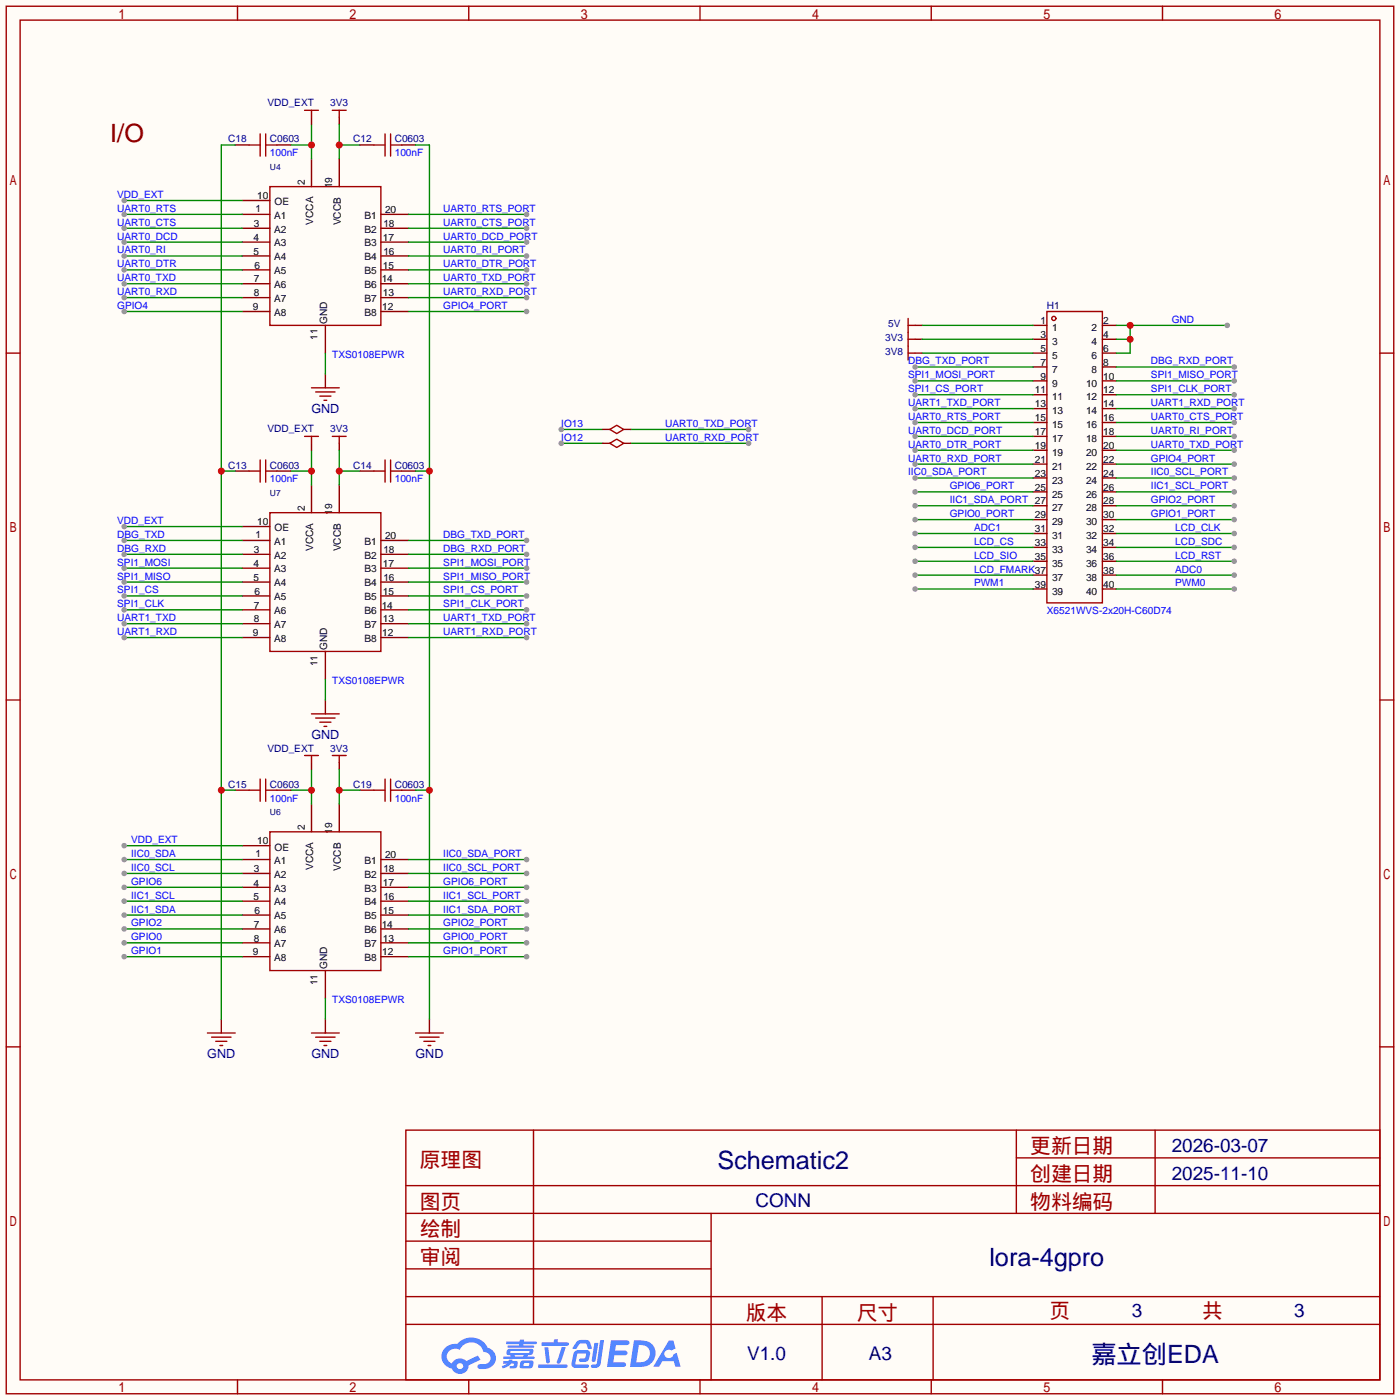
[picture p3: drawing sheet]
<svg xmlns="http://www.w3.org/2000/svg" width="256mm" height="256mm" viewBox="0 0 256 256" stroke-linecap="round" stroke-linejoin="round" font-family="sans-serif">
<defs><g id="words">
<text font-size="4.6" fill="#600" x="20.2" y="26.1">I/O</text>
<g font-size="4.6" fill="#000080">
<text x="131.3" y="214">Schematic2</text>
<text x="181.1" y="231.8">lora-4gpro</text>
<text x="199.8" y="249.6">嘉立创EDA</text>
</g>
<g font-size="3.8" fill="#a00000">
<text x="76.8" y="213.6">原理图</text>
<text x="188.6" y="211.1">更新日期</text>
<text x="76.8" y="221.2">图页</text>
<text x="188.6" y="216.2">创建日期</text>
<text x="188.6" y="221.2">物料编码</text>
<text x="76.8" y="226.3">绘制</text>
<text x="76.8" y="231.4">审阅</text>
<text x="136.5" y="241.6">版本</text>
<text x="156.8" y="241.6">尺寸</text>
<text x="192.2" y="241.3">页</text>
<text x="220.1" y="241.3">共</text>
</g>
<g font-size="3.5" fill="#000080">
<text x="214.5" y="210.9">2026-03-07</text>
<text x="214.5" y="215.9">2025-11-10</text>
<text x="138.3" y="221">CONN</text>
<text x="207.2" y="241.1">3</text>
<text x="236.9" y="241.1">3</text>
<text x="136.8" y="249">V1.0</text>
<text x="159" y="249">A3</text>
</g>
<g font-size="2.3" fill="#000080">
<text x="57" y="75.6">GND</text>
<text x="57" y="135.3">GND</text>
<text x="37.9" y="193.7">GND</text>
<text x="57" y="193.7">GND</text>
<text x="76" y="193.7">GND</text>
</g>
<g font-size="1.8" fill="#000080">
<text x="49" y="19.5">VDD_EXT</text>
<text x="60.5" y="19.5">3V3</text>
<text x="41.8" y="26.1">C18</text>
<text x="49.4" y="26.1">C0603</text>
<text x="64.6" y="26.1">C12</text>
<text x="72.3" y="26.1">C0603</text>
<text x="162.6" y="59.9">5V</text>
<text x="191.6" y="56.6">H1</text>
<text x="162.1" y="64.9">3V8</text>
<text x="162.1" y="62.4">3V3</text>
<text x="49" y="79.2">VDD_EXT</text>
<text x="60.5" y="79.2">3V3</text>
<text x="41.8" y="85.8">C13</text>
<text x="49.4" y="85.8">C0603</text>
<text x="64.6" y="85.8">C14</text>
<text x="72.3" y="85.8">C0603</text>
<text x="49" y="137.6">VDD_EXT</text>
<text x="60.5" y="137.6">3V3</text>
<text x="41.8" y="144.2">C15</text>
<text x="49.4" y="144.2">C0603</text>
<text x="64.6" y="144.2">C19</text>
<text x="72.3" y="144.2">C0603</text>
</g>
<g font-size="1.8" fill="#00f">
<text x="49.4" y="28.6">100nF</text>
<text x="72.3" y="28.6">100nF</text>
<text x="21.5" y="36.2">VDD_EXT</text>
<text x="21.5" y="41.3">UART0_CTS</text>
<text x="21.5" y="38.8">UART0_RTS</text>
<text x="81.2" y="41.3">UART0_CTS_PORT</text>
<text x="81.2" y="38.8">UART0_RTS_PORT</text>
<text x="21.5" y="43.9">UART0_DCD</text>
<text x="21.5" y="46.4">UART0_RI</text>
<text x="81.2" y="46.4">UART0_RI_PORT</text>
<text x="81.2" y="43.9">UART0_DCD_PORT</text>
<text x="21.5" y="51.5">UART0_TXD</text>
<text x="21.5" y="48.9">UART0_DTR</text>
<text x="81.2" y="51.5">UART0_TXD_PORT</text>
<text x="81.2" y="48.9">UART0_DTR_PORT</text>
<text x="21.5" y="56.6">GPIO4</text>
<text x="21.5" y="54">UART0_RXD</text>
<text x="81.2" y="54">UART0_RXD_PORT</text>
<text x="81.2" y="56.6">GPIO4_PORT</text>
<text x="214.5" y="59.1">GND</text>
<text x="60.8" y="65.5">TXS0108EPWR</text>
<text x="166.2" y="66.7">DBG_TXD_PORT</text>
<text x="166.2" y="69.3">SPI1_MOSI_PORT</text>
<text x="166.2" y="71.8">SPI1_CS_PORT</text>
<text x="210.7" y="66.7">DBG_RXD_PORT</text>
<text x="210.7" y="69.3">SPI1_MISO_PORT</text>
<text x="210.7" y="71.8">SPI1_CLK_PORT</text>
<text x="166.2" y="74.3">UART1_TXD_PORT</text>
<text x="166.2" y="76.9">UART0_RTS_PORT</text>
<text x="210.7" y="74.3">UART1_RXD_PORT</text>
<text x="210.7" y="76.9">UART0_CTS_PORT</text>
<text x="102.7" y="78.2">IO13</text>
<text x="102.7" y="80.7">IO12</text>
<text x="121.8" y="80.7">UART0_RXD_PORT</text>
<text x="121.8" y="78.2">UART0_TXD_PORT</text>
<text x="166.2" y="79.4">UART0_DCD_PORT</text>
<text x="166.2" y="82">UART0_DTR_PORT</text>
<text x="210.7" y="79.4">UART0_RI_PORT</text>
<text x="210.7" y="82">UART0_TXD_PORT</text>
<text x="49.4" y="88.3">100nF</text>
<text x="72.3" y="88.3">100nF</text>
<text x="166.2" y="84.5">UART0_RXD_PORT</text>
<text x="166.2" y="87">IIC0_SDA_PORT</text>
<text x="173.9" y="89.6">GPIO6_PORT</text>
<text x="210.7" y="84.5">GPIO4_PORT</text>
<text x="210.7" y="87">IIC0_SCL_PORT</text>
<text x="210.7" y="89.6">IIC1_SCL_PORT</text>
<text x="21.5" y="95.9">VDD_EXT</text>
<text x="173.9" y="94.7">GPIO0_PORT</text>
<text x="173.9" y="92.1">IIC1_SDA_PORT 27</text>
<text x="210.7" y="94.7">GPIO1_PORT</text>
<text x="210.7" y="92.1">GPIO2_PORT</text>
<text x="21.5" y="101">DBG_RXD</text>
<text x="21.5" y="98.5">DBG_TXD</text>
<text x="81.2" y="98.5">DBG_TXD_PORT</text>
<text x="81.2" y="101">DBG_RXD_PORT</text>
<text x="178.3" y="99.7">LCD_CS</text>
<text x="178.3" y="97.2">ADC1</text>
<text x="215.1" y="99.7">LCD_SDC</text>
<text x="215.1" y="97.2">LCD_CLK</text>
<text x="21.5" y="106.1">SPI1_MISO</text>
<text x="21.5" y="103.6">SPI1_MOSI</text>
<text x="81.2" y="106.1">SPI1_MISO_PORT</text>
<text x="81.2" y="103.6">SPI1_MOSI_PORT</text>
<text x="178.3" y="107.4">PWM1</text>
<text x="178.3" y="104.8">LCD_FMARK37</text>
<text x="178.3" y="102.3">LCD_SIO</text>
<text x="215.1" y="107.4">PWM0</text>
<text x="215.1" y="104.8">ADC0</text>
<text x="215.1" y="102.3">LCD_RST</text>
<text x="21.5" y="113.7">UART1_TXD</text>
<text x="21.5" y="111.2">SPI1_CLK</text>
<text x="21.5" y="108.6">SPI1_CS</text>
<text x="81.2" y="113.7">UART1_TXD_PORT</text>
<text x="81.2" y="111.2">SPI1_CLK_PORT</text>
<text x="81.2" y="108.6">SPI1_CS_PORT</text>
<text x="191.6" y="112.4">X6521WVS-2x20H-C60D74</text>
<text x="21.5" y="116.3">UART1_RXD</text>
<text x="81.2" y="116.3">UART1_RXD_PORT</text>
<text x="60.8" y="125.1">TXS0108EPWR</text>
<text x="49.4" y="146.7">100nF</text>
<text x="72.3" y="146.7">100nF</text>
<text x="24" y="154.4">VDD_EXT</text>
<text x="24" y="162">GPIO6</text>
<text x="24" y="156.9">IIC0_SDA</text>
<text x="24" y="159.4">IIC0_SCL</text>
<text x="81.2" y="162">GPIO6_PORT</text>
<text x="81.2" y="156.9">IIC0_SDA_PORT</text>
<text x="81.2" y="159.4">IIC0_SCL_PORT</text>
<text x="24" y="164.5">IIC1_SCL</text>
<text x="24" y="167.1">IIC1_SDA</text>
<text x="81.2" y="164.5">IIC1_SCL_PORT</text>
<text x="81.2" y="167.1">IIC1_SDA_PORT</text>
<text x="24" y="169.6">GPIO2</text>
<text x="24" y="172.1">GPIO0</text>
<text x="81.2" y="169.6">GPIO2_PORT</text>
<text x="81.2" y="172.1">GPIO0_PORT</text>
<text x="24" y="174.7">GPIO1</text>
<text x="81.2" y="174.7">GPIO1_PORT</text>
<text x="60.8" y="183.6">TXS0108EPWR</text>
</g>
<g font-size="1.8">
<text x="55.8" y="33.8" transform="rotate(-90 55.8 33.8)">2</text>
<text x="60.8" y="34.5" transform="rotate(-90 60.8 34.5)">19</text>
<text x="46.5" y="41.6">3</text>
<text x="46.8" y="38.8">1</text>
<text x="47.1" y="36.4">10</text>
<text x="50.2" y="40">A1</text>
<text x="50.3" y="37.6">OE</text>
<text x="57.3" y="41.2" transform="rotate(-90 57.3 41.2)">VCCA</text>
<text x="62.4" y="41.3" transform="rotate(-90 62.4 41.3)">VCCB</text>
<text x="66.7" y="40">B1</text>
<text x="70.2" y="41.6">18</text>
<text x="70.5" y="38.9">20</text>
<text x="46.4" y="44.2">4</text>
<text x="46.4" y="46.6">5</text>
<text x="50.2" y="42.6">A2</text>
<text x="50.2" y="45.1">A3</text>
<text x="50.2" y="47.6">A4</text>
<text x="66.7" y="47.6">B4</text>
<text x="66.7" y="45.1">B3</text>
<text x="66.7" y="42.6">B2</text>
<text x="70.1" y="44.1">17</text>
<text x="70.2" y="46.6">16</text>
<text x="46.5" y="51.7">7</text>
<text x="46.6" y="49.2">6</text>
<text x="50.2" y="50.2">A5</text>
<text x="50.2" y="52.7">A6</text>
<text x="66.7" y="52.7">B6</text>
<text x="66.7" y="50.2">B5</text>
<text x="69.9" y="51.7">14</text>
<text x="70.1" y="49.2">15</text>
<text x="46.3" y="56.7">9</text>
<text x="46.5" y="54.3">8</text>
<text x="50.2" y="55.3">A7</text>
<text x="50.2" y="57.8">A8</text>
<text x="59.9" y="59.3" transform="rotate(-90 59.9 59.3)">GND</text>
<text x="66.7" y="57.8">B8</text>
<text x="66.7" y="55.3">B7</text>
<text x="70" y="56.7">12</text>
<text x="70.1" y="54.3">13</text>
<text x="190.5" y="59.3">1</text>
<text x="201.9" y="59.3">2</text>
<text x="58.1" y="62.3" transform="rotate(-90 58.1 62.3)">11</text>
<text x="190.5" y="61.9">3</text>
<text x="190.5" y="64.4">5</text>
<text x="192.6" y="60.6">1</text>
<text x="192.6" y="63.1">3</text>
<text x="192.6" y="65.7">5</text>
<text x="199.8" y="65.7">6</text>
<text x="199.8" y="63.1">4</text>
<text x="199.8" y="60.6">2</text>
<text x="201.9" y="64.4">6</text>
<text x="201.9" y="61.9">4</text>
<text x="190.5" y="67">7</text>
<text x="190.5" y="69.5">9</text>
<text x="192.6" y="68.2">7</text>
<text x="192.6" y="70.8">9</text>
<text x="198.8" y="70.8">10</text>
<text x="199.8" y="68.2">8</text>
<text x="201.9" y="69.5">10</text>
<text x="201.9" y="67">8</text>
<text x="189.5" y="72">11</text>
<text x="189.5" y="74.6">13</text>
<text x="189.5" y="77.1">15</text>
<text x="192.6" y="73.3">11</text>
<text x="192.6" y="75.8">13</text>
<text x="198.8" y="75.8">14</text>
<text x="198.8" y="73.3">12</text>
<text x="201.9" y="77.1">16</text>
<text x="201.9" y="74.6">14</text>
<text x="201.9" y="72">12</text>
<text x="189.5" y="79.7">17</text>
<text x="189.5" y="82.2">19</text>
<text x="192.6" y="78.4">15</text>
<text x="192.6" y="80.9">17</text>
<text x="192.6" y="83.5">19</text>
<text x="198.8" y="83.5">20</text>
<text x="198.8" y="80.9">18</text>
<text x="198.8" y="78.4">16</text>
<text x="201.9" y="82.2">20</text>
<text x="201.9" y="79.7">18</text>
<text x="189.5" y="84.7">21</text>
<text x="189.5" y="87.3">23</text>
<text x="189.5" y="89.8">25</text>
<text x="192.6" y="86">21</text>
<text x="192.6" y="88.5">23</text>
<text x="198.8" y="88.5">24</text>
<text x="198.8" y="86">22</text>
<text x="201.9" y="89.8">26</text>
<text x="201.9" y="87.3">24</text>
<text x="201.9" y="84.7">22</text>
<text x="55.8" y="93.5" transform="rotate(-90 55.8 93.5)">2</text>
<text x="60.8" y="94.2" transform="rotate(-90 60.8 94.2)">19</text>
<text x="189.5" y="94.9">29</text>
<text x="192.6" y="91.1">25</text>
<text x="192.6" y="93.6">27</text>
<text x="198.8" y="93.6">28</text>
<text x="198.8" y="91.1">26</text>
<text x="201.9" y="94.9">30</text>
<text x="201.9" y="92.4">28</text>
<text x="46.5" y="101.2">3</text>
<text x="46.8" y="98.5">1</text>
<text x="47.1" y="96.1">10</text>
<text x="50.2" y="99.7">A1</text>
<text x="50.3" y="97.3">OE</text>
<text x="57.3" y="100.8" transform="rotate(-90 57.3 100.8)">VCCA</text>
<text x="62.4" y="100.9" transform="rotate(-90 62.4 100.9)">VCCB</text>
<text x="66.7" y="99.7">B1</text>
<text x="70.2" y="101.2">18</text>
<text x="70.5" y="98.6">20</text>
<text x="189.5" y="97.4">31</text>
<text x="189.5" y="100">33</text>
<text x="192.6" y="96.2">29</text>
<text x="192.6" y="98.7">31</text>
<text x="192.6" y="101.2">33</text>
<text x="198.8" y="101.2">34</text>
<text x="198.8" y="98.7">32</text>
<text x="198.8" y="96.2">30</text>
<text x="201.9" y="100">34</text>
<text x="201.9" y="97.4">32</text>
<text x="46.4" y="103.9">4</text>
<text x="46.4" y="106.3">5</text>
<text x="50.2" y="102.3">A2</text>
<text x="50.2" y="104.8">A3</text>
<text x="50.2" y="107.3">A4</text>
<text x="66.7" y="107.3">B4</text>
<text x="66.7" y="104.8">B3</text>
<text x="66.7" y="102.3">B2</text>
<text x="70.1" y="103.8">17</text>
<text x="70.2" y="106.3">16</text>
<text x="189.5" y="102.5">35</text>
<text x="189.5" y="107.6">39</text>
<text x="192.6" y="103.8">35</text>
<text x="192.6" y="106.3">37</text>
<text x="198.8" y="106.3">38</text>
<text x="198.8" y="103.8">36</text>
<text x="201.9" y="107.6">40</text>
<text x="201.9" y="105.1">38</text>
<text x="201.9" y="102.5">36</text>
<text x="46.5" y="111.4">7</text>
<text x="46.5" y="113.9">8</text>
<text x="46.6" y="108.9">6</text>
<text x="50.2" y="109.9">A5</text>
<text x="50.2" y="112.4">A6</text>
<text x="66.7" y="112.4">B6</text>
<text x="66.7" y="109.9">B5</text>
<text x="69.9" y="111.4">14</text>
<text x="70.1" y="113.9">13</text>
<text x="70.1" y="108.9">15</text>
<text x="192.6" y="108.9">39</text>
<text x="198.8" y="108.9">40</text>
<text x="46.3" y="116.4">9</text>
<text x="50.2" y="115">A7</text>
<text x="50.2" y="117.5">A8</text>
<text x="59.9" y="119" transform="rotate(-90 59.9 119)">GND</text>
<text x="66.7" y="117.5">B8</text>
<text x="66.7" y="115">B7</text>
<text x="70" y="116.4">12</text>
<text x="58.1" y="121.9" transform="rotate(-90 58.1 121.9)">11</text>
<text x="47.1" y="154.5">10</text>
<text x="50.3" y="155.7">OE</text>
<text x="55.8" y="151.9" transform="rotate(-90 55.8 151.9)">2</text>
<text x="60.8" y="152.6" transform="rotate(-90 60.8 152.6)">19</text>
<text x="46.5" y="159.7">3</text>
<text x="46.8" y="156.9">1</text>
<text x="50.2" y="158.1">A1</text>
<text x="50.2" y="160.7">A2</text>
<text x="57.3" y="159.3" transform="rotate(-90 57.3 159.3)">VCCA</text>
<text x="62.4" y="159.4" transform="rotate(-90 62.4 159.4)">VCCB</text>
<text x="66.7" y="160.7">B2</text>
<text x="66.7" y="158.1">B1</text>
<text x="70.2" y="159.7">18</text>
<text x="70.5" y="157">20</text>
<text x="46.4" y="162.3">4</text>
<text x="46.4" y="164.7">5</text>
<text x="46.6" y="167.3">6</text>
<text x="50.2" y="163.2">A3</text>
<text x="50.2" y="165.8">A4</text>
<text x="66.7" y="165.8">B4</text>
<text x="66.7" y="163.2">B3</text>
<text x="70.1" y="167.3">15</text>
<text x="70.1" y="162.2">17</text>
<text x="70.2" y="164.7">16</text>
<text x="46.5" y="169.8">7</text>
<text x="46.5" y="172.4">8</text>
<text x="50.2" y="168.3">A5</text>
<text x="50.2" y="170.8">A6</text>
<text x="50.2" y="173.4">A7</text>
<text x="66.7" y="173.4">B7</text>
<text x="66.7" y="170.8">B6</text>
<text x="66.7" y="168.3">B5</text>
<text x="69.9" y="169.8">14</text>
<text x="70.1" y="172.4">13</text>
<text x="46.3" y="174.8">9</text>
<text x="50.2" y="175.9">A8</text>
<text x="59.9" y="177.4" transform="rotate(-90 59.9 177.4)">GND</text>
<text x="66.7" y="175.9">B8</text>
<text x="70" y="174.8">12</text>
<text x="58.1" y="180.4" transform="rotate(-90 58.1 180.4)">11</text>
</g>
<g font-size="1.6" fill="#000080">
<text x="49.4" y="31.2">U4</text>
<text x="49.4" y="90.9">U7</text>
<text x="49.4" y="149.3">U6</text>
</g>
</g></defs>
<path d="M0 0h256.3v256.3h-256.3z" fill="#fffcf7"/>
<g fill="none" stroke="#a10000" stroke-width=".25">
<path d="M1.1 1.1h254v254h-254zM3.7 3.7h248.9v248.9h-248.9zM43.5 1.1v2.6M85.8 1.1v2.6M128.1 1.1v2.6M170.5 1.1v2.6M212.8 1.1v2.6M1.1 64.6h2.6M252.6 64.6h2.5M1.1 128.1h2.6M252.6 128.1h2.5M1.1 191.6h2.6"/>
<path d="M252.6 191.6h2.5M74.3 206.9h178.3v45.7h-178.3zM74.3 217h178.3M97.7 206.9v35.5M186.1 206.9v15.2M186.1 212h66.5M211.5 206.9v15.2M74.3 227.2h55.9M74.3 222.1h178.3M74.3 237.4h178.3M74.3 232.3h55.9M130.2 222.1v30.5"/>
<path d="M150.5 237.4v15.2M170.8 237.4v15.2M43.5 252.6v2.5M74.3 242.4h178.3M85.8 252.6v2.5M128.1 252.6v2.5M170.5 252.6v2.5M212.8 252.6v2.5"/>
</g>
<g fill="#5487ff">
<path d="M111.9 245.4h2.1a.97 .97 0 0 1 1.2 .4 .53 .53 0 0 1-.7 .4h-1.8l-.1 1h1.9a.43 .43 0 0 1 .4 .5 .43 .43 0 0 1-.5 .4h-1.9l-.2 1.3h1.6a.45 .45 0 0 1 .6 .2 .45 .45 0 0 1-.1 .6h-3.3z"/>
<path d="M122.4 245.4h.9l.4 1.5-.8 .3a.82 .82 0 0 0-1.1 .1 .82 .82 0 0 0 .1 1.2 .82 .82 0 0 0 1.1-.1l.3-.5 .6-.3 .7 2.6h-1l-.3-1h-2l-.6 1h-1.1z"/>
<path d="M108.8 245.8h.7l-.5 3.2a.36 .36 0 0 1-.3 .3 .36 .36 0 0 1-.4-.3z"/>
<path d="M109.9 245.3h.7l-.6 4.3a1.13 1.13 0 0 1-1.8 .6l.2-.4h.7l.2-.2z"/>
<path d="M105.6 245.6l.6-.3h1a.77 .77 0 0 1 .9 .5l.3 1-.2 .1h-.5l-.4-.9-1-.1a1.3 1.3 0 0 0-.8 1h-.5l-.2-.1z"/>
<path d="M105.1 247.5l.6-.3 1.7-.1a.66 .66 0 0 1 .6 1l-.1 .4a.81 .81 0 0 1-.9 .8h-.7a.32 .32 0 0 1-.3-.3 .32 .32 0 0 1 .4-.3l.7-.1 .2-.8h-1.6l-.4 1.9 2.2 .1a.32 .32 0 0 1 .3 .3 .32 .32 0 0 1-.4 .3h-2.2l-.5-.3-.1-.5z"/>
<path d="M98.6 249.8h5a.33 .33 0 0 1 .3 .3 .33 .33 0 0 1-.4 .3h-4.8l-.2-.1z"/>
<path d="M102.8 246.6h.8l-1 2.9a.36 .36 0 0 1-.4 .2 .36 .36 0 0 1-.3-.3z"/>
<path d="M99.7 246.6h.7l.3 2.6a.34 .34 0 0 1-.3 .4 .34 .34 0 0 1-.4-.3z"/>
<path d="M99.2 245.7h2.1l.1-.4 .2-.1h.5v.5h1.7a.32 .32 0 0 1 .4 .4 .32 .32 0 0 1-.4 .3h-4.5l-.2-.2z"/>
<path d="M92.2 249.1h.9l.1-.2h.6v.2l.8 .1a.82 .82 0 0 1-.5 1.3h-.8v-.4l.8-.2v-.2l-.5-.1-.5 .5-1.1 .4-.2-.4 1-.5h-.7z"/>
<path d="M92.7 245.6h2.4l.1-.3 .7-.1v.4h2.1l.3 .3-.3 .2h-2.2v.2h1.8l.2 .3-.2 .1h-4.5l-.2-.1 .1-.3h2v-.2h-2.2l-.2-.2z"/>
<path d="M116.1 245.4l-.8 4.8h1.7a2.47 2.47 0 0 0 2.9-1.7 2.47 2.47 0 0 0-1.5-3zM116.9 246.2a1.61 1.61 0 0 1 2.1 1.5 1.61 1.61 0 0 1-1.8 1.7h-.7z"/>
<path d="M92.9 247.1a.55 .55 0 0 0-.2 .7 .55 .55 0 0 0 .7 .3l.1 .2h-1.3l-.1 .4 5.5 .1 .3-.2-.2-.3h-1.2l.2-.2a.7 .7 0 0 0 .8-.3 .7 .7 0 0 0 0-.8l-4.2-.1zM93.5 247.3h3.3l.1 .1-.2 .3h-3.2l-.1-.2zM94.2 248.1h1.7l-.2 .2h-1.4z"/>
<path d="M95.3 249.3a1.05 1.05 0 0 0 0 1.1 2.91 2.91 0 0 0 2.2-.1 .98 .98 0 0 0 0-1.2h-1.7zM95.9 249.6l.9-.1h.1v.4l-.3 .2-.7-.1z"/>
<path d="M81.6 246.7a2.23 2.23 0 0 0-.7 2.3 2.23 2.23 0 0 0 1.8 1.5 1.58 1.58 0 0 0 1.8 1 1.58 1.58 0 0 0 1.3-1.5l2.2-1.1-.5-.7-2.1 1a1.65 1.65 0 0 0-2.7 .4 1.45 1.45 0 0 1-.8-1.9 1.45 1.45 0 0 1 2-.7l.3 .1a2.3 2.3 0 0 1 2.3-1.4 2.3 2.3 0 0 1 2 1.8 1.12 1.12 0 0 1 1.3 1 1.12 1.12 0 0 1-1.1 1.2h-.7a.45 .45 0 0 0-.6 .4 .45 .45 0 0 0 .5 .5 2.26 2.26 0 0 0 2.8-2.4 2.04 2.04 0 0 0-1.4-1.5 3.3 3.3 0 0 0-5.6-.7l-1.1 .1zM83.6 250.1a.6 .6 0 0 1 1.2 0 .6 .6 0 0 1-1.2 0z"/>
</g>
<g fill="none" stroke="#870000" stroke-width=".25">
<path d="M44.3 39.2h5.1M44.3 36.7h5.1M57 29.1v5.1M62.1 21.5v1.2M62.1 29.1v5.1M69.7 39.2h5.1M44.3 41.8h5.1M44.3 44.3h5.1M44.3 46.9h5.1M44.3 49.4h5.1M44.3 51.9h5.1M44.3 54.5h5.1"/>
<path d="M44.3 57h5.1M59.6 59.6v5M69.7 41.8h5.1M69.7 44.3h5.1M69.7 46.9h5.1M69.7 49.4h5.1M69.7 51.9h5.1M69.7 54.5h5.1M69.7 57h5.1M59.6 68.5v2.5M44.3 98.9h5.1M44.3 96.4h5.1"/>
<path d="M57 88.8v5.1M62.1 88.8v5.1M69.7 98.9h5.1M44.3 101.5h5.1M44.3 104h5.1M44.3 106.6h5.1M44.3 109.1h5.1M44.3 111.6h5.1M44.3 114.2h5.1M44.3 116.7h5.1M59.6 119.3v5M69.7 101.5h5.1"/>
<path d="M69.7 104h5.1M69.7 106.6h5.1M69.7 109.1h5.1M69.7 111.6h5.1M69.7 114.2h5.1M69.7 116.7h5.1M59.6 128.1v2.6M44.3 157.4h5.1M44.3 159.9h5.1M44.3 154.8h5.1M57 147.2v5.1M62.1 147.2v5.1"/>
<path d="M65.9 144.7h2.6M69.7 157.4h5.1M69.7 159.9h5.1M73.5 144.7h2.6M44.3 162.4h5.1M44.3 165h5.1M44.3 167.5h5.1M44.3 170.1h5.1M44.3 172.6h5.1M44.3 175.1h5.1M59.6 177.7v5.1M69.7 162.4h5.1"/>
<path d="M69.7 165h5.1M69.7 167.5h5.1M69.7 170.1h5.1M69.7 172.6h5.1M69.7 175.1h5.1M59.6 186.6v2.5"/>
</g>
<g fill="none" stroke="#a10000" stroke-width=".25">
<path d="M49.4 34.2h20.3v25.4h-20.3zM60.8 20.2h2.6M62.1 20.2v1.3M57 71h5.1M57.8 71.8h3.5M58.5 72.5h2.1M59.3 73.3h.5M49.4 93.9h20.3v25.4h-20.3zM57 130.7h5.1M57.8 131.4h3.5M58.5 132.2h2.1M59.3 133h.5"/>
<path d="M49.4 152.3h20.3v25.4h-20.3zM68.5 144.7h2M70.5 142.6v4.1M71.5 144.7h2M71.5 142.6v4.1M57 189.1h5.1M57.8 189.9h3.5M58.5 190.6h2.1M59.3 191.4h.5"/>
</g>
<path d="M62.1 22.7v6.4M62.1 26.5h3.8M59.6 64.6v3.9M59.6 124.3v3.8M59.6 182.8v3.8" fill="none" stroke="#008700" stroke-width=".25"/>
<circle cx="62.1" cy="26.5" r=".63" fill="#c00"/>
<path d="M62.1 81.2v1.2" fill="none" stroke="#870000" stroke-width=".25"/>
<path d="M60.8 79.9h2.6M62.1 79.9v1.3" fill="none" stroke="#a10000" stroke-width=".25"/>
<path d="M62.1 82.4v6.4M62.1 86.2h3.8" fill="none" stroke="#008700" stroke-width=".25"/>
<circle cx="62.1" cy="86.2" r=".63" fill="#c00"/>
<path d="M62.1 139.6v1.2" fill="none" stroke="#870000" stroke-width=".25"/>
<path d="M60.8 138.3h2.6M62.1 138.3v1.3" fill="none" stroke="#a10000" stroke-width=".25"/>
<path d="M62.1 140.8v6.4M62.1 144.7h3.8" fill="none" stroke="#008700" stroke-width=".25"/>
<circle cx="62.1" cy="144.7" r=".63" fill="#c00"/>
<path d="M68.5 26.5h2M70.5 24.5v4.1M71.5 24.5v4.1M71.5 26.5h2M68.5 86.2h2M70.5 84.2v4.1M71.5 86.2h2M71.5 84.2v4.1M76.1 189.1h5.1M76.8 189.9h3.6M77.6 190.6h2M78.4 191.4h.5" fill="none" stroke="#a10000" stroke-width=".25"/>
<path d="M65.9 26.5h2.6M73.5 26.5h2.6M65.9 86.2h2.6M73.5 86.2h2.6M78.6 186.6v2.5" fill="none" stroke="#870000" stroke-width=".25"/>
<path d="M76.1 26.5h2.5v160.1M76.1 86.2h2.5M76.1 144.7h2.5" fill="none" stroke="#008700" stroke-width=".25"/>
<g fill="#c00">
<circle cx="78.6" cy="86.2" r=".63"/>
<circle cx="78.6" cy="144.7" r=".63"/>
</g>
<path d="M40.5 186.6v2.5" fill="none" stroke="#870000" stroke-width=".25"/>
<path d="M38 189.1h5.1M38.7 189.9h3.6M39.5 190.6h2M40.3 191.4h.5" fill="none" stroke="#a10000" stroke-width=".25"/>
<path d="M53.2 144.7h3.8M57 140.8v6.4" fill="none" stroke="#008700" stroke-width=".25"/>
<circle cx="57" cy="144.7" r=".63" fill="#c00"/>
<path d="M53.2 86.2h3.8M57 82.4v6.4" fill="none" stroke="#008700" stroke-width=".25"/>
<circle cx="57" cy="86.2" r=".63" fill="#c00"/>
<path d="M53.2 26.5h3.8M57 22.7v6.4" fill="none" stroke="#008700" stroke-width=".25"/>
<circle cx="57" cy="26.5" r=".63" fill="#c00"/>
<path d="M43.1 26.5h2.5M50.7 26.5h2.5M57 21.5v1.2M43.1 86.2h2.5M50.7 86.2h2.5M57 81.2v1.2M57 139.6v1.2M43.1 144.7h2.5M50.7 144.7h2.5" fill="none" stroke="#870000" stroke-width=".25"/>
<g fill="none" stroke="#a10000" stroke-width=".25">
<path d="M45.6 26.5h2M47.6 24.5v4.1M48.6 24.5v4.1M48.6 26.5h2.1M55.8 20.2h2.5M57 20.2v1.3M55.8 79.9h2.5M57 79.9v1.3M45.6 86.2h2M47.6 84.2v4.1M48.6 84.2v4.1M48.6 86.2h2.1"/>
<path d="M55.8 138.3h2.5M57 138.3v1.3M45.6 144.7h2M47.6 142.6v4.1M48.6 144.7h2.1M48.6 142.6v4.1"/>
</g>
<path d="M43.1 26.5h-2.6v160.1M40.5 86.2h2.6M40.5 144.7h2.6" fill="none" stroke="#008700" stroke-width=".25"/>
<g fill="#c00">
<circle cx="40.5" cy="144.7" r=".63"/>
<circle cx="40.5" cy="86.2" r=".63"/>
</g>
<path d="M22.7 36.7h21.6" fill="none" stroke="#008700" stroke-width=".25"/>
<circle cx="22.7" cy="36.7" r=".51" fill="#999"/>
<path d="M22.7 96.4h21.6" fill="none" stroke="#008700" stroke-width=".25"/>
<circle cx="22.7" cy="96.4" r=".51" fill="#999"/>
<g fill="none" stroke="#a10000" stroke-width=".25">
<path d="M191.6 57h10.2v53.4h-10.2z"/>
<circle cx="192.9" cy="58.3" r=".38"/>
</g>
<g fill="none" stroke="#870000" stroke-width=".25">
<path d="M189.1 59.6h2.5M201.8 59.6h2.5M189.1 62.1h2.5M189.1 64.6h2.5M189.1 67.2h2.5M189.1 69.7h2.5M189.1 72.3h2.5M189.1 74.8h2.5M189.1 77.3h2.5M189.1 79.9h2.5M201.8 62.1h2.5M201.8 64.6h2.5"/>
<path d="M201.8 67.2h2.5M201.8 69.7h2.5M201.8 72.3h2.5M201.8 74.8h2.5M201.8 77.3h2.5M201.8 79.9h2.5M189.1 97.7h2.5M189.1 95.1h2.5M189.1 92.6h2.5M189.1 90h2.5M189.1 87.5h2.5M189.1 82.4h2.5"/>
<path d="M189.1 85h2.5M201.8 97.7h2.5M201.8 95.1h2.5M201.8 92.6h2.5M201.8 90h2.5M201.8 87.5h2.5M201.8 82.4h2.5M201.8 85h2.5M189.1 107.8h2.5M189.1 105.3h2.5M189.1 102.7h2.5M189.1 100.2h2.5"/>
<path d="M201.8 107.8h2.5M201.8 105.3h2.5M201.8 102.7h2.5M201.8 100.2h2.5"/>
</g>
<path d="M22.7 116.7h21.6" fill="none" stroke="#008700" stroke-width=".25"/>
<circle cx="22.7" cy="116.7" r=".51" fill="#999"/>
<path d="M22.7 114.2h21.6" fill="none" stroke="#008700" stroke-width=".25"/>
<circle cx="22.7" cy="114.2" r=".51" fill="#999"/>
<path d="M22.7 111.6h21.6" fill="none" stroke="#008700" stroke-width=".25"/>
<circle cx="22.7" cy="111.6" r=".51" fill="#999"/>
<path d="M22.7 109.1h21.6" fill="none" stroke="#008700" stroke-width=".25"/>
<circle cx="22.7" cy="109.1" r=".51" fill="#999"/>
<path d="M22.7 106.6h21.6" fill="none" stroke="#008700" stroke-width=".25"/>
<circle cx="22.7" cy="106.6" r=".51" fill="#999"/>
<path d="M22.7 104h21.6" fill="none" stroke="#008700" stroke-width=".25"/>
<circle cx="22.7" cy="104" r=".51" fill="#999"/>
<path d="M22.7 101.5h21.6" fill="none" stroke="#008700" stroke-width=".25"/>
<circle cx="22.7" cy="101.5" r=".51" fill="#999"/>
<path d="M22.7 98.9h21.6" fill="none" stroke="#008700" stroke-width=".25"/>
<circle cx="22.7" cy="98.9" r=".51" fill="#999"/>
<path d="M74.8 98.9h21.6" fill="none" stroke="#008700" stroke-width=".25"/>
<circle cx="96.4" cy="98.9" r=".51" fill="#999"/>
<path d="M74.8 101.5h21.6" fill="none" stroke="#008700" stroke-width=".25"/>
<circle cx="96.4" cy="101.5" r=".51" fill="#999"/>
<path d="M74.8 114.2h21.6" fill="none" stroke="#008700" stroke-width=".25"/>
<circle cx="96.4" cy="114.2" r=".51" fill="#999"/>
<path d="M74.8 116.7h21.6" fill="none" stroke="#008700" stroke-width=".25"/>
<circle cx="96.4" cy="116.7" r=".51" fill="#999"/>
<path d="M74.8 111.6h21.6" fill="none" stroke="#008700" stroke-width=".25"/>
<circle cx="96.4" cy="111.6" r=".51" fill="#999"/>
<path d="M74.8 109.1h21.6" fill="none" stroke="#008700" stroke-width=".25"/>
<circle cx="96.4" cy="109.1" r=".51" fill="#999"/>
<path d="M74.8 106.6h21.6" fill="none" stroke="#008700" stroke-width=".25"/>
<circle cx="96.4" cy="106.6" r=".51" fill="#999"/>
<path d="M74.8 104h21.6" fill="none" stroke="#008700" stroke-width=".25"/>
<circle cx="96.4" cy="104" r=".51" fill="#999"/>
<path d="M22.7 57h21.6" fill="none" stroke="#008700" stroke-width=".25"/>
<circle cx="22.7" cy="57" r=".51" fill="#999"/>
<path d="M22.7 54.5h21.6" fill="none" stroke="#008700" stroke-width=".25"/>
<circle cx="22.7" cy="54.5" r=".51" fill="#999"/>
<path d="M22.7 51.9h21.6" fill="none" stroke="#008700" stroke-width=".25"/>
<circle cx="22.7" cy="51.9" r=".51" fill="#999"/>
<path d="M22.7 49.4h21.6" fill="none" stroke="#008700" stroke-width=".25"/>
<circle cx="22.7" cy="49.4" r=".51" fill="#999"/>
<path d="M22.7 44.3h21.6" fill="none" stroke="#008700" stroke-width=".25"/>
<circle cx="22.7" cy="44.3" r=".51" fill="#999"/>
<path d="M22.7 46.9h21.6" fill="none" stroke="#008700" stroke-width=".25"/>
<circle cx="22.7" cy="46.9" r=".51" fill="#999"/>
<path d="M22.7 41.8h21.6" fill="none" stroke="#008700" stroke-width=".25"/>
<circle cx="22.7" cy="41.8" r=".51" fill="#999"/>
<path d="M22.7 39.2h21.6" fill="none" stroke="#008700" stroke-width=".25"/>
<circle cx="22.7" cy="39.2" r=".51" fill="#999"/>
<path d="M74.8 54.5h21.6" fill="none" stroke="#008700" stroke-width=".25"/>
<circle cx="96.4" cy="54.5" r=".51" fill="#999"/>
<path d="M115.4 81.2h21.6" fill="none" stroke="#008700" stroke-width=".25"/>
<circle cx="137" cy="81.2" r=".51" fill="#999"/>
<path d="M74.8 51.9h21.6" fill="none" stroke="#008700" stroke-width=".25"/>
<circle cx="96.4" cy="51.9" r=".51" fill="#999"/>
<path d="M115.4 78.6h21.6" fill="none" stroke="#008700" stroke-width=".25"/>
<circle cx="137" cy="78.6" r=".51" fill="#999"/>
<path d="M74.8 49.4h21.6" fill="none" stroke="#008700" stroke-width=".25"/>
<circle cx="96.4" cy="49.4" r=".51" fill="#999"/>
<path d="M74.8 46.9h21.6" fill="none" stroke="#008700" stroke-width=".25"/>
<circle cx="96.4" cy="46.9" r=".51" fill="#999"/>
<path d="M74.8 44.3h21.6" fill="none" stroke="#008700" stroke-width=".25"/>
<circle cx="96.4" cy="44.3" r=".51" fill="#999"/>
<path d="M74.8 41.8h21.6" fill="none" stroke="#008700" stroke-width=".25"/>
<circle cx="96.4" cy="41.8" r=".51" fill="#999"/>
<path d="M74.8 39.2h21.6" fill="none" stroke="#008700" stroke-width=".25"/>
<circle cx="96.4" cy="39.2" r=".51" fill="#999"/>
<path d="M74.8 57h21.6" fill="none" stroke="#008700" stroke-width=".25"/>
<circle cx="96.4" cy="57" r=".51" fill="#999"/>
<path d="M22.7 170.1h21.6" fill="none" stroke="#008700" stroke-width=".25"/>
<circle cx="22.7" cy="170.1" r=".51" fill="#999"/>
<path d="M22.7 175.1h21.6" fill="none" stroke="#008700" stroke-width=".25"/>
<circle cx="22.7" cy="175.1" r=".51" fill="#999"/>
<path d="M22.7 172.6h21.6" fill="none" stroke="#008700" stroke-width=".25"/>
<circle cx="22.7" cy="172.6" r=".51" fill="#999"/>
<path d="M74.8 170.1h21.6" fill="none" stroke="#008700" stroke-width=".25"/>
<circle cx="96.4" cy="170.1" r=".51" fill="#999"/>
<path d="M74.8 162.4h21.6" fill="none" stroke="#008700" stroke-width=".25"/>
<circle cx="96.4" cy="162.4" r=".51" fill="#999"/>
<path d="M102.7 78.6h7.7" fill="none" stroke="#008700" stroke-width=".25"/>
<circle cx="102.7" cy="78.6" r=".51" fill="#999"/>
<path d="M102.7 81.2h7.7" fill="none" stroke="#008700" stroke-width=".25"/>
<circle cx="102.7" cy="81.2" r=".51" fill="#999"/>
<path d="M74.8 175.1h21.6" fill="none" stroke="#008700" stroke-width=".25"/>
<circle cx="96.4" cy="175.1" r=".51" fill="#999"/>
<path d="M74.8 172.6h21.6" fill="none" stroke="#008700" stroke-width=".25"/>
<circle cx="96.4" cy="172.6" r=".51" fill="#999"/>
<path d="M22.7 154.8h21.6" fill="none" stroke="#008700" stroke-width=".25"/>
<circle cx="22.7" cy="154.8" r=".51" fill="#999"/>
<path d="M22.7 162.4h21.6" fill="none" stroke="#008700" stroke-width=".25"/>
<circle cx="22.7" cy="162.4" r=".51" fill="#999"/>
<path d="M22.7 157.4h21.6" fill="none" stroke="#008700" stroke-width=".25"/>
<circle cx="22.7" cy="157.4" r=".51" fill="#999"/>
<path d="M22.7 159.9h21.6" fill="none" stroke="#008700" stroke-width=".25"/>
<circle cx="22.7" cy="159.9" r=".51" fill="#999"/>
<path d="M22.7 165h21.6" fill="none" stroke="#008700" stroke-width=".25"/>
<circle cx="22.7" cy="165" r=".51" fill="#999"/>
<path d="M22.7 167.5h21.6" fill="none" stroke="#008700" stroke-width=".25"/>
<circle cx="22.7" cy="167.5" r=".51" fill="#999"/>
<path d="M74.8 165h21.6" fill="none" stroke="#008700" stroke-width=".25"/>
<circle cx="96.4" cy="165" r=".51" fill="#999"/>
<path d="M74.8 167.5h21.6" fill="none" stroke="#008700" stroke-width=".25"/>
<circle cx="96.4" cy="167.5" r=".51" fill="#999"/>
<path d="M74.8 157.4h21.6" fill="none" stroke="#008700" stroke-width=".25"/>
<circle cx="96.4" cy="157.4" r=".51" fill="#999"/>
<path d="M74.8 159.9h21.6" fill="none" stroke="#008700" stroke-width=".25"/>
<circle cx="96.4" cy="159.9" r=".51" fill="#999"/>
<path d="M204.3 59.6h20.4M206.9 59.6v5h-2.6M204.3 62.1h2.6" fill="none" stroke="#008700" stroke-width=".25"/>
<g fill="#c00">
<circle cx="206.9" cy="59.6" r=".63"/>
<circle cx="206.9" cy="62.1" r=".63"/>
</g>
<circle cx="224.7" cy="59.6" r=".51" fill="#999"/>
<path d="M167.5 67.2h21.6M168.8 64.6h20.3" fill="none" stroke="#008700" stroke-width=".25"/>
<path d="M167.5 64.6h1.3" fill="none" stroke="#870000" stroke-width=".25"/>
<path d="M166.2 63.4v2.5M166.2 64.6h1.3" fill="none" stroke="#a10000" stroke-width=".25"/>
<circle cx="167.5" cy="67.2" r=".51" fill="#999"/>
<path d="M204.3 67.2h21.6" fill="none" stroke="#008700" stroke-width=".25"/>
<circle cx="225.9" cy="67.2" r=".51" fill="#999"/>
<path d="M167.5 69.7h21.6" fill="none" stroke="#008700" stroke-width=".25"/>
<circle cx="167.5" cy="69.7" r=".51" fill="#999"/>
<path d="M204.3 69.7h21.6" fill="none" stroke="#008700" stroke-width=".25"/>
<circle cx="225.9" cy="69.7" r=".51" fill="#999"/>
<path d="M167.5 72.3h21.6" fill="none" stroke="#008700" stroke-width=".25"/>
<circle cx="167.5" cy="72.3" r=".51" fill="#999"/>
<path d="M204.3 72.3h21.6" fill="none" stroke="#008700" stroke-width=".25"/>
<circle cx="225.9" cy="72.3" r=".51" fill="#999"/>
<path d="M167.5 74.8h21.6" fill="none" stroke="#008700" stroke-width=".25"/>
<circle cx="167.5" cy="74.8" r=".51" fill="#999"/>
<path d="M204.3 74.8h21.6" fill="none" stroke="#008700" stroke-width=".25"/>
<circle cx="225.9" cy="74.8" r=".51" fill="#999"/>
<path d="M167.5 77.3h21.6" fill="none" stroke="#008700" stroke-width=".25"/>
<circle cx="167.5" cy="77.3" r=".51" fill="#999"/>
<path d="M204.3 77.3h21.6" fill="none" stroke="#008700" stroke-width=".25"/>
<circle cx="225.9" cy="77.3" r=".51" fill="#999"/>
<path d="M167.5 79.9h21.6" fill="none" stroke="#008700" stroke-width=".25"/>
<circle cx="167.5" cy="79.9" r=".51" fill="#999"/>
<path d="M204.3 79.9h21.6" fill="none" stroke="#008700" stroke-width=".25"/>
<circle cx="225.9" cy="79.9" r=".51" fill="#999"/>
<path d="M167.5 82.4h21.6" fill="none" stroke="#008700" stroke-width=".25"/>
<circle cx="167.5" cy="82.4" r=".51" fill="#999"/>
<path d="M204.3 82.4h21.6" fill="none" stroke="#008700" stroke-width=".25"/>
<circle cx="225.9" cy="82.4" r=".51" fill="#999"/>
<path d="M167.5 85h21.6" fill="none" stroke="#008700" stroke-width=".25"/>
<circle cx="167.5" cy="85" r=".51" fill="#999"/>
<path d="M204.3 85h21.6" fill="none" stroke="#008700" stroke-width=".25"/>
<circle cx="225.9" cy="85" r=".51" fill="#999"/>
<path d="M167.5 87.5h21.6" fill="none" stroke="#008700" stroke-width=".25"/>
<circle cx="167.5" cy="87.5" r=".51" fill="#999"/>
<path d="M204.3 87.5h21.6" fill="none" stroke="#008700" stroke-width=".25"/>
<circle cx="225.9" cy="87.5" r=".51" fill="#999"/>
<path d="M204.3 95.1h21.6" fill="none" stroke="#008700" stroke-width=".25"/>
<circle cx="225.9" cy="95.1" r=".51" fill="#999"/>
<path d="M167.5 95.1h21.6" fill="none" stroke="#008700" stroke-width=".25"/>
<circle cx="167.5" cy="95.1" r=".51" fill="#999"/>
<path d="M204.3 92.6h21.6" fill="none" stroke="#008700" stroke-width=".25"/>
<circle cx="225.9" cy="92.6" r=".51" fill="#999"/>
<path d="M167.5 92.6h21.6" fill="none" stroke="#008700" stroke-width=".25"/>
<circle cx="167.5" cy="92.6" r=".51" fill="#999"/>
<path d="M204.3 90h21.6" fill="none" stroke="#008700" stroke-width=".25"/>
<circle cx="225.9" cy="90" r=".51" fill="#999"/>
<path d="M167.5 90h21.6" fill="none" stroke="#008700" stroke-width=".25"/>
<circle cx="167.5" cy="90" r=".51" fill="#999"/>
<path d="M167.5 59.6h1.3M167.5 62.1h1.3" fill="none" stroke="#870000" stroke-width=".25"/>
<path d="M166.2 58.3v5.1M166.2 59.6h1.3M166.2 62.1h1.3" fill="none" stroke="#a10000" stroke-width=".25"/>
<path d="M168.8 59.6h20.3M168.8 62.1h20.3M204.3 107.8h21.6" fill="none" stroke="#008700" stroke-width=".25"/>
<circle cx="225.9" cy="107.8" r=".51" fill="#999"/>
<path d="M167.5 107.8h21.6" fill="none" stroke="#008700" stroke-width=".25"/>
<circle cx="167.5" cy="107.8" r=".51" fill="#999"/>
<path d="M204.3 105.3h21.6" fill="none" stroke="#008700" stroke-width=".25"/>
<circle cx="225.9" cy="105.3" r=".51" fill="#999"/>
<path d="M167.5 105.3h21.6" fill="none" stroke="#008700" stroke-width=".25"/>
<circle cx="167.5" cy="105.3" r=".51" fill="#999"/>
<path d="M204.3 102.7h21.6" fill="none" stroke="#008700" stroke-width=".25"/>
<circle cx="225.9" cy="102.7" r=".51" fill="#999"/>
<path d="M167.5 102.7h21.6" fill="none" stroke="#008700" stroke-width=".25"/>
<circle cx="167.5" cy="102.7" r=".51" fill="#999"/>
<path d="M204.3 100.2h21.6" fill="none" stroke="#008700" stroke-width=".25"/>
<circle cx="225.9" cy="100.2" r=".51" fill="#999"/>
<path d="M167.5 100.2h21.6" fill="none" stroke="#008700" stroke-width=".25"/>
<circle cx="167.5" cy="100.2" r=".51" fill="#999"/>
<path d="M204.3 97.7h21.6" fill="none" stroke="#008700" stroke-width=".25"/>
<circle cx="225.9" cy="97.7" r=".51" fill="#999"/>
<path d="M167.5 97.7h21.6" fill="none" stroke="#008700" stroke-width=".25"/>
<circle cx="167.5" cy="97.7" r=".51" fill="#999"/>
<path d="M110.4 78.6h1.2M114.2 78.6h1.2M110.4 81.2h1.2M114.2 81.2h1.2" fill="none" stroke="#870000" stroke-width=".25"/>
<path d="M111.6 78.6l1.3-.7 1.3 .7-1.3 .8zM111.6 81.2l1.3-.8 1.3 .8-1.3 .7z" fill="none" stroke="#a10000" stroke-width=".25"/>
<use href="#words"/>
</svg>
